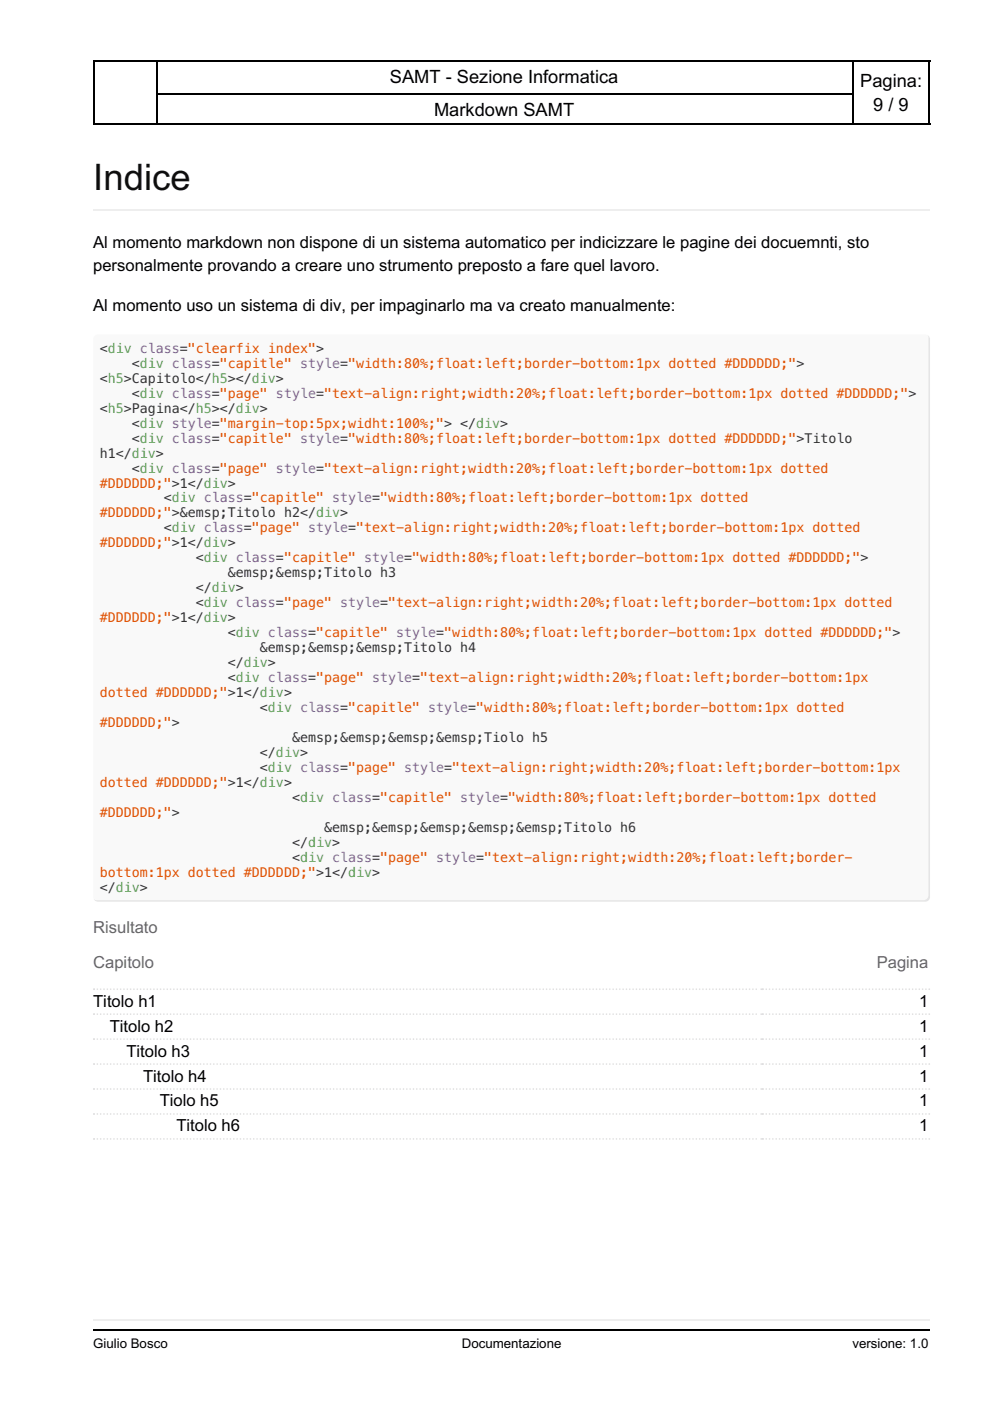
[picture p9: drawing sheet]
<svg xmlns="http://www.w3.org/2000/svg" width="210mm" height="297mm" viewBox="0 0 210 297" stroke-linecap="round" stroke-linejoin="round" font-family="sans-serif">
<defs><g id="words">
<text font-size="7.8" fill="#111" x="19.8" y="40.2">Indice</text>
<g font-size="3.9">
<text x="82.7" y="17.6">SAMT - Sezione Informatica</text>
<text x="182.4" y="18.3">Pagina:</text>
<text x="185.1" y="23.6">9 / 9</text>
<text x="92" y="24.7">Markdown SAMT</text>
</g>
<g font-size="3.5">
<text x="19.8" y="52.6">Al momento markdown non dispone di un sistema automatico per indicizzare le pagine dei docuemnti, sto</text>
<text x="19.8" y="57.5">personalmente provando a creare uno strumento preposto a fare quel lavoro.</text>
<text x="19.8" y="66">Al momento uso un sistema di div, per impaginarlo ma va creato manualmente:</text>
<text x="19.8" y="213.4">Titolo h1</text>
<text x="194.9" y="213.4">1</text>
<text x="23.3" y="218.7">Titolo h2</text>
<text x="194.9" y="218.7">1</text>
<text x="26.8" y="224">Titolo h3</text>
<text x="194.9" y="224">1</text>
<text x="30.3" y="229.3">Titolo h4</text>
<text x="194.9" y="229.3">1</text>
<text x="33.9" y="234.6">Tiolo h5</text>
<text x="37.4" y="239.9">Titolo h6</text>
<text x="194.9" y="234.6">1</text>
<text x="194.9" y="239.9">1</text>
</g>
<g font-size="3.5" fill="#666">
<text x="19.8" y="197.9">Risultato</text>
<text x="19.8" y="205.3">Capitolo</text>
<text x="185.9" y="205.3">Pagina</text>
</g>
<g font-size="2.8" fill="#333">
<text x="21.2" y="74.8">&lt;div class=&quot;clearfix index&quot;&gt;</text>
<text x="28" y="78">&lt;div class=&quot;capitle&quot; style=&quot;width:80%;float:left;border-bottom:1px dotted #DDDDDD;&quot;&gt;</text>
<text x="21.2" y="81.1">&lt;h5&gt;Capitolo&lt;/h5&gt;&lt;/div&gt;</text>
<text x="21.2" y="87.5">&lt;h5&gt;Pagina&lt;/h5&gt;&lt;/div&gt;</text>
<text x="28" y="84.3">&lt;div class=&quot;page&quot; style=&quot;text-align:right;width:20%;float:left;border-bottom:1px dotted #DDDDDD;&quot;&gt;</text>
<text x="28" y="90.7">&lt;div style=&quot;margin-top:5px;widht:100%;&quot;&gt; &lt;/div&gt;</text>
<text x="28" y="93.8">&lt;div class=&quot;capitle&quot; style=&quot;width:80%;float:left;border-bottom:1px dotted #DDDDDD;&quot;&gt;Titolo</text>
<text x="21.2" y="97">h1&lt;/div&gt;</text>
<text x="28" y="100.2">&lt;div class=&quot;page&quot; style=&quot;text-align:right;width:20%;float:left;border-bottom:1px dotted</text>
<text x="34.7" y="106.5">&lt;div class=&quot;capitle&quot; style=&quot;width:80%;float:left;border-bottom:1px dotted</text>
<text x="34.7" y="112.9">&lt;div class=&quot;page&quot; style=&quot;text-align:right;width:20%;float:left;border-bottom:1px dotted</text>
<text x="41.5" y="119.2">&lt;div class=&quot;capitle&quot; style=&quot;width:80%;float:left;border-bottom:1px dotted #DDDDDD;&quot;&gt;</text>
<text x="41.5" y="125.6">&lt;/div&gt;</text>
<text x="48.3" y="122.4">&amp;emsp;&amp;emsp;Titolo h3</text>
<text x="41.5" y="128.8">&lt;div class=&quot;page&quot; style=&quot;text-align:right;width:20%;float:left;border-bottom:1px dotted</text>
<text x="48.3" y="135.1">&lt;div class=&quot;capitle&quot; style=&quot;width:80%;float:left;border-bottom:1px dotted #DDDDDD;&quot;&gt;</text>
<text x="48.3" y="141.5">&lt;/div&gt;</text>
<text x="55.1" y="138.3">&amp;emsp;&amp;emsp;&amp;emsp;Titolo h4</text>
<text x="48.3" y="144.6">&lt;div class=&quot;page&quot; style=&quot;text-align:right;width:20%;float:left;border-bottom:1px</text>
<text x="55.1" y="151">&lt;div class=&quot;capitle&quot; style=&quot;width:80%;float:left;border-bottom:1px dotted</text>
<text x="55.1" y="160.5">&lt;/div&gt;</text>
<text x="61.9" y="157.3">&amp;emsp;&amp;emsp;&amp;emsp;&amp;emsp;Tiolo h5</text>
<text x="55.1" y="163.7">&lt;div class=&quot;page&quot; style=&quot;text-align:right;width:20%;float:left;border-bottom:1px</text>
<text x="61.9" y="170">&lt;div class=&quot;capitle&quot; style=&quot;width:80%;float:left;border-bottom:1px dotted</text>
<text x="61.9" y="179.6">&lt;/div&gt;</text>
<text x="68.7" y="176.4">&amp;emsp;&amp;emsp;&amp;emsp;&amp;emsp;&amp;emsp;Titolo h6</text>
<text x="61.9" y="182.7">&lt;div class=&quot;page&quot; style=&quot;text-align:right;width:20%;float:left;border-</text>
<text x="21.2" y="189.1">&lt;/div&gt;</text>
</g>
<g font-size="2.8" fill="#df5000">
<text x="21.2" y="103.4">#DDDDDD;&quot;&gt;1&lt;/div&gt;</text>
<text x="21.2" y="109.7">#DDDDDD;&quot;&gt;&amp;emsp;Titolo h2&lt;/div&gt;</text>
<text x="21.2" y="116.1">#DDDDDD;&quot;&gt;1&lt;/div&gt;</text>
<text x="21.2" y="131.9">#DDDDDD;&quot;&gt;1&lt;/div&gt;</text>
<text x="21.2" y="147.8">dotted #DDDDDD;&quot;&gt;1&lt;/div&gt;</text>
<text x="21.2" y="154.2">#DDDDDD;&quot;&gt;</text>
<text x="21.2" y="166.9">dotted #DDDDDD;&quot;&gt;1&lt;/div&gt;</text>
<text x="21.2" y="173.2">#DDDDDD;&quot;&gt;</text>
<text x="21.2" y="185.9">bottom:1px dotted #DDDDDD;&quot;&gt;1&lt;/div&gt;</text>
</g>
<g font-size="2.8">
<text x="19.8" y="285.7">Giulio Bosco</text>
<text x="97.9" y="285.7">Documentazione</text>
<text x="180.7" y="285.7">versione: 1.0</text>
</g>
</g></defs>
<path d="M19.8 12.9h177.4M19.8 19.9h177.4M19.8 26.3h177.4" fill="none" stroke="#000" stroke-width=".35"/>
<path d="M19.8 12.7h13.7v13.8h-13.7z" fill="#fff"/>
<path d="M19.8 12.9h13.7M19.9 12.7v13.8M33.3 12.7v13.8M19.8 26.3h13.7" fill="none" stroke="#000" stroke-width=".35"/>
<path d="M180.6 12.7h16.6v13.8h-16.6z" fill="#fff"/>
<path d="M180.6 12.9h16.6M180.8 12.7v13.8M197 12.7v13.8M180.6 26.3h16.6" fill="none" stroke="#000" stroke-width=".35"/>
<g fill="#fff">
<path d="M9.9 276.9h190.1v10.3h-190.1z"/>
<path d="M16.2 279.8h181v4.5h-181z"/>
</g>
<path d="M19.8 279.9h177.4" fill="none" stroke="#eee" stroke-width=".35"/>
<path d="M19.8 282h177.4" fill="none" stroke="#000" stroke-width=".35"/>
<g fill="#fff">
<path d="M9.9 30h190.1v211.7h-190.1z"/>
<path d="M16.2 29.9h181v168.7h-181z"/>
</g>
<path d="M19.8 44.6h177.4" fill="none" stroke="#eee" stroke-width=".35"/>
<path d="M20.2 71.1l.6-.2h175.3a1.06 1.06 0 0 1 1.1 1.1v118.1a1.06 1.06 0 0 1-1.1 1.1h-175.3a1.06 1.06 0 0 1-1-1.1v-118.1z" fill-rule="evenodd" fill="#f9f9f9"/>
<g fill="#ddd">
<circle cx="19.9" cy="209.7" r=".18"/>
<circle cx="161.4" cy="209.7" r=".18"/>
</g>
<path d="M19.9 209.7h141.1" fill="none" stroke="#ddd" stroke-width=".35" stroke-dasharray="0 .7"/>
<g fill="#ddd">
<circle cx="161.7" cy="209.7" r=".18"/>
<circle cx="197" cy="209.7" r=".18"/>
</g>
<path d="M161.7 209.7h35" fill="none" stroke="#ddd" stroke-width=".35" stroke-dasharray="0 .7"/>
<g fill="#ddd">
<circle cx="19.9" cy="215" r=".18"/>
<circle cx="161.4" cy="215" r=".18"/>
</g>
<path d="M19.9 215h141.1" fill="none" stroke="#ddd" stroke-width=".35" stroke-dasharray="0 .7"/>
<g fill="#ddd">
<circle cx="161.7" cy="215" r=".18"/>
<circle cx="197" cy="215" r=".18"/>
</g>
<path d="M161.7 215h35" fill="none" stroke="#ddd" stroke-width=".35" stroke-dasharray="0 .7"/>
<g fill="#ddd">
<circle cx="19.9" cy="220.3" r=".18"/>
<circle cx="161.4" cy="220.3" r=".18"/>
</g>
<path d="M19.9 220.3h141.1" fill="none" stroke="#ddd" stroke-width=".35" stroke-dasharray="0 .7"/>
<g fill="#ddd">
<circle cx="161.7" cy="220.3" r=".18"/>
<circle cx="197" cy="220.3" r=".18"/>
</g>
<path d="M161.7 220.3h35" fill="none" stroke="#ddd" stroke-width=".35" stroke-dasharray="0 .7"/>
<g fill="#ddd">
<circle cx="19.9" cy="225.6" r=".18"/>
<circle cx="161.4" cy="225.6" r=".18"/>
</g>
<path d="M19.9 225.6h141.1" fill="none" stroke="#ddd" stroke-width=".35" stroke-dasharray="0 .7"/>
<g fill="#ddd">
<circle cx="161.7" cy="225.6" r=".18"/>
<circle cx="197" cy="225.6" r=".18"/>
</g>
<path d="M161.7 225.6h35" fill="none" stroke="#ddd" stroke-width=".35" stroke-dasharray="0 .7"/>
<g fill="#ddd">
<circle cx="19.9" cy="230.9" r=".18"/>
<circle cx="161.4" cy="230.9" r=".18"/>
</g>
<path d="M19.9 230.9h141.1" fill="none" stroke="#ddd" stroke-width=".35" stroke-dasharray="0 .7"/>
<g fill="#ddd">
<circle cx="161.7" cy="230.9" r=".18"/>
<circle cx="197" cy="230.9" r=".18"/>
</g>
<path d="M161.7 230.9h35" fill="none" stroke="#ddd" stroke-width=".35" stroke-dasharray="0 .7"/>
<g fill="#ddd">
<circle cx="19.9" cy="236.2" r=".18"/>
<circle cx="161.4" cy="236.2" r=".18"/>
</g>
<path d="M19.9 236.2h141.1" fill="none" stroke="#ddd" stroke-width=".35" stroke-dasharray="0 .7"/>
<g fill="#ddd">
<circle cx="161.7" cy="236.2" r=".18"/>
<circle cx="197" cy="236.2" r=".18"/>
</g>
<path d="M161.7 236.2h35" fill="none" stroke="#ddd" stroke-width=".35" stroke-dasharray="0 .7"/>
<g fill="#ddd">
<circle cx="19.9" cy="241.5" r=".18"/>
<circle cx="161.4" cy="241.5" r=".18"/>
</g>
<path d="M19.9 241.5h141.1" fill="none" stroke="#ddd" stroke-width=".35" stroke-dasharray="0 .7"/>
<g fill="#ddd">
<circle cx="161.7" cy="241.5" r=".18"/>
<circle cx="197" cy="241.5" r=".18"/>
</g>
<path d="M161.7 241.5h35" fill="none" stroke="#ddd" stroke-width=".35" stroke-dasharray="0 .7"/>
<use href="#words"/>
</svg>
